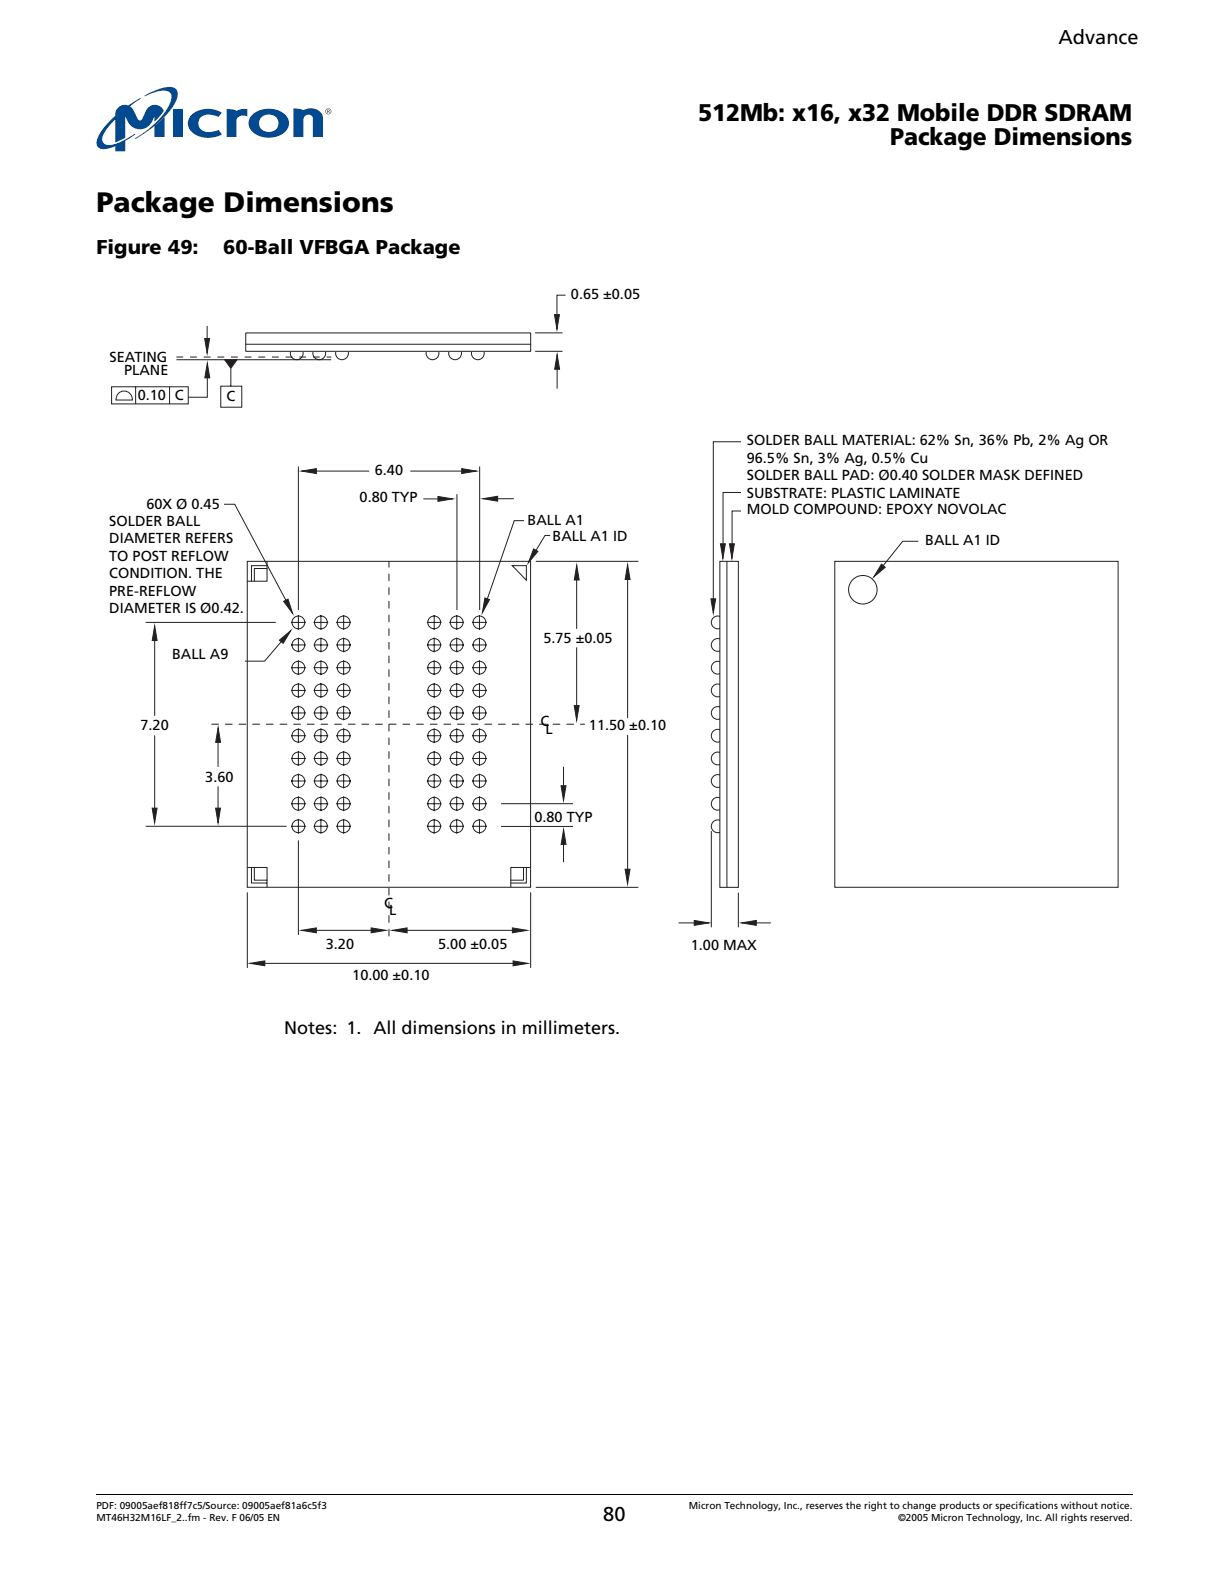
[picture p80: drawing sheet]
<svg xmlns="http://www.w3.org/2000/svg" width="216mm" height="279mm" viewBox="0 0 216 279" stroke-linecap="round" stroke-linejoin="round" font-family="sans-serif">
<defs><g id="words">
<text font-size="4.9" x="16.9" y="37.1">Package Dimensions</text>
<g font-size="4.2">
<text x="122.6" y="21.3">512Mb: x16, x32 Mobile DDR SDRAM</text>
<text x="156.4" y="25.5">Package Dimensions</text>
</g>
<g font-size="3.5">
<text x="185.9" y="7.6">Advance</text>
<text x="16.9" y="44.7">Figure 49:</text>
<text x="39.2" y="44.7">60-Ball VFBGA Package</text>
<text x="106" y="267">80</text>
</g>
<text font-size="3.2" x="49.9" y="181.5">Notes: 1. All dimensions in millimeters.</text>
<g font-size="2.5">
<text x="100.3" y="52.5">0.65 ±0.05</text>
<text x="19.3" y="63.6">SEATING</text>
<text x="21.8" y="65.8">PLANE</text>
<text x="24.2" y="70.3">0.10</text>
<text x="30.7" y="70.2">C</text>
<text x="39.8" y="70.4">C</text>
<text x="65.8" y="83.4">6.40</text>
<text x="131.2" y="78.2">SOLDER BALL MATERIAL: 62% Sn, 36% Pb, 2% Ag OR</text>
<text x="131.2" y="81.3">96.5% Sn, 3% Ag, 0.5% Cu</text>
<text x="25.7" y="89.4">60X Ø 0.45</text>
<text x="63.2" y="88.2">0.80 TYP</text>
<text x="131.2" y="84.3">SOLDER BALL PAD: Ø0.40 SOLDER MASK DEFINED</text>
<text x="131.2" y="87.4">SUBSTRATE: PLASTIC LAMINATE</text>
<text x="19.2" y="92.4">SOLDER BALL</text>
<text x="19.2" y="95.4">DIAMETER REFERS</text>
<text x="92.7" y="92.1">BALL A1</text>
<text x="97.1" y="95">BALL A1 ID</text>
<text x="131.2" y="90.3">MOLD COMPOUND: EPOXY NOVOLAC</text>
<text x="162.5" y="95.7">BALL A1 ID</text>
<text x="19.2" y="98.5">TO POST REFLOW</text>
<text x="19.2" y="101.5">CONDITION. THE</text>
<text x="19.2" y="104.6">PRE-REFLOW</text>
<text x="19.2" y="107.7">DIAMETER IS Ø0.42.</text>
<text x="95.5" y="112.9">5.75 ±0.05</text>
<text x="30.2" y="115.8">BALL A9</text>
<text x="24.7" y="128.2">7.20</text>
<text x="95" y="127.5">C</text>
<text x="95.8" y="128.8">L</text>
<text x="103.5" y="128.3">11.50 ±0.10</text>
<text x="36.1" y="137.3">3.60</text>
<text x="93.9" y="144.3">0.80 TYP</text>
<text x="67.5" y="159.4">C</text>
<text x="68.4" y="160.8">L</text>
<text x="57.2" y="166.7">3.20</text>
<text x="77" y="166.6">5.00 ±0.05</text>
<text x="121.4" y="166.9">1.00 MAX</text>
<text x="61.9" y="172.1">10.00 ±0.10</text>
</g>
<g font-size="1.8">
<text x="16.9" y="264.9">PDF: 09005aef818ff7c5/Source: 09005aef81a6c5f3</text>
<text x="16.9" y="267">MT46H32M16LF_2..fm - Rev. F 06/05 EN</text>
<text x="121" y="264.9">Micron Technology, Inc., reserves the right to change products or specifications without notice.</text>
<text x="157.8" y="267">©2005 Micron Technology, Inc. All rights reserved.</text>
</g>
</g></defs>
<path d="M16.8 262.4l.1 .2z" fill="#000"/>
<path d="M16.9 262.5h182.2" fill="none" stroke="#000" stroke-width=".18"/>
<g fill="#fff">
<path d="M16.9 28h182.1v1.7h-182.1z"/>
<path d="M16.9 15.3h41.5v11.3h-41.5z"/>
</g>
<g fill="#014990">
<path d="M33.8 20a4.6 4.6 0 0 1 5.2-.2l-.6 .7a3.2 3.2 0 0 0-3 0 1.58 1.58 0 0 0-.3 2 1.58 1.58 0 0 0 1.9 .7l1.4-.4 .6 .8a4.7 4.7 0 0 1-5.6-.8 2.01 2.01 0 0 1 .4-2.8z"/>
<path d="M51.5 19.1a2.24 2.24 0 0 1 1.8 .3l.6-.3a2.42 2.42 0 0 1 2.7 1.1l.1 3.9h-1.7v-3.3a.85 .85 0 0 0-1-.7 .85 .85 0 0 0-.7 .9v3.1h-1.8z"/>
<path d="M30.4 19.2h1.7v4.9h-1.7z"/>
<path d="M39.8 19.2l1.3 .1 .4 .1a3.4 3.4 0 0 1 2-.2v1.2h-.3a1.24 1.24 0 0 0-1.7 .7v3h-1.7z"/>
<path d="M27.1 22.1l1.8-1.6v3.6h-1.8z"/>
<path d="M46.1 20.5a1.68 1.68 0 0 1 2.1-.1 1.68 1.68 0 0 1 .5 2.1 1.77 1.77 0 0 1-1.9 .6 1.77 1.77 0 0 1-1.3-1.5l.1-.5zM44.5 20a2.11 2.11 0 0 0 .5 3.7 4.4 4.4 0 0 0 5.4-.9 2.13 2.13 0 0 0-1-3.2 4.6 4.6 0 0 0-4.9 .4z"/>
</g>
<path d="M25.4 16.8a9.2 9.2 0 0 1 4.9-1.5 1.26 1.26 0 0 1 .8 1.8 13.1 13.1 0 0 1-4.2 5.3l-2.4 1.6-.8 .4 .4-.4a16.4 16.4 0 0 0 5.6-5.6 1.68 1.68 0 0 0-.1-2.3 5.2 5.2 0 0 0-4 .7l-.3 .1z" fill="#00817a"/>
<g fill="#014990">
<path d="M20.7 18.9a2.18 2.18 0 0 1 1.9-.4l2.1-1.3-1.9 1.5 .7 .7 .8 1.6 .4 .1 .3-.2a3.3 3.3 0 0 1 1.5-2.3 1.55 1.55 0 0 1 2.2 1l-1.6 1.8v-1a2.8 2.8 0 0 1-2.5 2.3 2.34 2.34 0 0 1-2.2-1.5l-.4-.8v3.8l-1.8 .8v-4.1a5.9 5.9 0 0 0-2.2 3.8 1.14 1.14 0 0 0 1.4 .8 18 18 0 0 0 4.4-2l-1.8 1.3v1.8h-1.8v-.9a3.7 3.7 0 0 1-2.8 .3 1.36 1.36 0 0 1-.2-1.8 11.1 11.1 0 0 1 3-3.9 1.78 1.78 0 0 1 .5-1.4z"/>
<path d="M57.1 19.6a.55 .55 0 0 1 1.1 0 .55 .55 0 0 1-1.1 0zM57.2 19.6a.45 .45 0 0 0 .9 0 .45 .45 0 0 0-.9 0zM57.5 19.2l.4 .1v.1l-.1 .2 .2 .3-.3-.3-.2 .3zM57.6 19.3v.2h.2v-.2z"/>
</g>
<path d="M19.2 50.1h177.5v122.6h-177.5z" fill="#fff"/>
<g fill="none" stroke="#231f20" stroke-width=".18">
<path d="M46.9 98.6v3.5h-3.5M90 99.3h2.5v2.6z"/>
<circle cx="52.1" cy="62" r="1.12"/>
<circle cx="56.1" cy="62" r="1.12"/>
<circle cx="60.1" cy="62" r="1.12"/>
<circle cx="76" cy="62" r="1.12"/>
<circle cx="79.9" cy="62" r="1.12"/>
<circle cx="83.9" cy="62" r="1.12"/>
<circle cx="126.1" cy="113.3" r="1.12"/>
<circle cx="126.1" cy="109.3" r="1.12"/>
<circle cx="126.1" cy="117.3" r="1.12"/>
<circle cx="126.1" cy="137.2" r="1.12"/>
<circle cx="126.1" cy="121.3" r="1.12"/>
<circle cx="126.1" cy="125.2" r="1.12"/>
<circle cx="126.1" cy="133.2" r="1.12"/>
<circle cx="126.1" cy="129.2" r="1.12"/>
<circle cx="126.1" cy="141.1" r="1.12"/>
<circle cx="126.1" cy="145.1" r="1.12"/>
</g>
<path d="M43.2 58.5h50v3.2h-50z" fill="#fff"/>
<path d="M43.2 58.5h50v3.2h-50z" fill="none" stroke="#231f20" stroke-width=".18"/>
<path d="M39.5 63.2h2.1l-1 1.5z" fill="#231f20"/>
<g fill="none" stroke="#231f20" stroke-width=".18">
<path d="M31 63.2h27.2M39.5 63.2h2.1l-1 1.5zM43.2 60.5h50M52.4 82v25.1M54.1 82.7h10.7M72.1 82.7h10.7M80.3 86.8v20.3M84.3 82v25.1M92.1 91.4h-1.8l-5.3 15.5M161.3 95.1h-2.7l-4.1 5M25.7 109.3h22.7M27.2 112.2v13.5"/>
<path d="M110.3 100.4v25.6M27.2 129.2v14.7M38.3 129.9v4.7M38.3 138.2v4.1M99 134.7v4M110.3 129.1v25.3M43.4 156.8v13.1M52.4 147.6v16.5M88.1 141.1h12.5M93.2 156.8v13.1M94.2 155.8h17.9M99 146.9v4.5"/>
<path d="M125 146v16.8M129.7 156.8v6M46 169.2h44.6M70.7 163.4h19.6"/>
</g>
<path d="M37.2 127.2h65.5M68.3 164.4v-65.8" fill="none" stroke="#231f20" stroke-width=".18" stroke-dasharray="1.2 1.2 1.2 1.2 1.2 1.2"/>
<path d="M31 62.7h27.2" fill="none" stroke="#231f20" stroke-width=".18" stroke-dasharray="1.2 1.2 1.2 1.2 1.2 1.2" stroke-linecap="butt"/>
<path d="M154.9 99.1l.6 .5-2 1.7z" fill="#231f20"/>
<path d="M154.9 99.1l.6 .5-2 1.7z" fill="none" stroke="#231f20" stroke-width=".18"/>
<path d="M85.2 105l.8 .3-1.3 2.3z" fill="#231f20"/>
<path d="M96.6 94h-.9l-2.5 4.2M85.2 105l.8 .3-1.3 2.3z" fill="none" stroke="#231f20" stroke-width=".18"/>
<path d="M93.8 96.4l.7 .4-1.7 2z" fill="#231f20"/>
<path d="M94 58.5h4.8M19.6 67.9h13.5v3h-13.5zM20.8 69.1a1.45 1.45 0 0 1 1.7-.3 1.45 1.45 0 0 1 .8 1.4h-2.9l.1-.6zM23.8 67.9v3M29.8 68v2.9M38.8 67.8h3.7v3.7h-3.7zM40.6 64.7v3.1M94 61.7h4.8M97.9 64.3v4M93.8 96.4l.7 .4-1.7 2z" fill="none" stroke="#231f20" stroke-width=".18"/>
<path d="M97.9 62.3l.4 2.5h-.9z" fill="#231f20"/>
<path d="M99.3 51.8h-1.5v4.8M97.9 62.3l.4 2.5h-.9z" fill="none" stroke="#231f20" stroke-width=".18"/>
<path d="M97.4 55.3h.9l-.5 2.5z" fill="#231f20"/>
<path d="M97.4 55.3h.9l-.5 2.5zM36.4 65.9v3.9h-3.3" fill="none" stroke="#231f20" stroke-width=".18"/>
<path d="M36.4 63.8l.4 2.6h-.8z" fill="#231f20"/>
<path d="M36.4 57.2v3.6M36.4 63.8l.4 2.6h-.8z" fill="none" stroke="#231f20" stroke-width=".18"/>
<path d="M36 59.5h.8l-.4 2.5z" fill="#231f20"/>
<path d="M36 59.5h.8l-.4 2.5zM86.9 87.6h3.4" fill="none" stroke="#231f20" stroke-width=".18"/>
<path d="M84.8 87.6l2.6-.4v.8z" fill="#231f20"/>
<path d="M74.4 87.6h3M84.8 87.6l2.6-.4v.8z" fill="none" stroke="#231f20" stroke-width=".18"/>
<path d="M76.9 87.2l2.6 .4-2.6 .4z" fill="#231f20"/>
<path d="M76.9 87.2l2.6 .4-2.6 .4zM132.4 162.1h3" fill="none" stroke="#231f20" stroke-width=".18"/>
<path d="M130.3 162.1l2.6-.5v.9z" fill="#231f20"/>
<path d="M119.2 162.1h3M130.3 162.1l2.6-.5v.9z" fill="none" stroke="#231f20" stroke-width=".18"/>
<path d="M122 161.6l2.5 .5-2.5 .4z" fill="#231f20"/>
<path d="M122 161.6l2.5 .5-2.5 .4z" fill="none" stroke="#231f20" stroke-width=".18"/>
<path d="M53 82.7l2.6-.4v.9z" fill="#231f20"/>
<path d="M53 82.7l2.6-.4v.9z" fill="none" stroke="#231f20" stroke-width=".18"/>
<path d="M81.1 82.3l2.6 .4-2.6 .5z" fill="#231f20"/>
<path d="M81.1 82.3l2.6 .4-2.6 .5z" fill="none" stroke="#231f20" stroke-width=".18"/>
<path d="M26.7 141.9h.9l-.4 2.6z" fill="#231f20"/>
<path d="M26.7 141.9h.9l-.4 2.6z" fill="none" stroke="#231f20" stroke-width=".18"/>
<path d="M27.2 109.9l.4 2.6h-.9z" fill="#231f20"/>
<path d="M27.2 109.9l.4 2.6h-.9z" fill="none" stroke="#231f20" stroke-width=".18"/>
<path d="M37.9 141.9h.8l-.4 2.6z" fill="#231f20"/>
<path d="M37.9 141.9h.8l-.4 2.6z" fill="none" stroke="#231f20" stroke-width=".18"/>
<path d="M38.3 127.8l.4 2.6h-.8z" fill="#231f20"/>
<path d="M38.3 127.8l.4 2.6h-.8z" fill="none" stroke="#231f20" stroke-width=".18"/>
<path d="M90.1 168.8l2.6 .4-2.6 .4z" fill="#231f20"/>
<path d="M90.1 168.8l2.6 .4-2.6 .4z" fill="none" stroke="#231f20" stroke-width=".18"/>
<path d="M90 162.9l2.6 .5-2.6 .4z" fill="#231f20"/>
<path d="M90 162.9l2.6 .5-2.6 .4z" fill="none" stroke="#231f20" stroke-width=".18"/>
<path d="M43.9 169.2l2.6-.5v.9z" fill="#231f20"/>
<path d="M43.9 169.2l2.6-.5v.9z" fill="none" stroke="#231f20" stroke-width=".18"/>
<path d="M68.9 163.4l2.6-.5v.9z" fill="#231f20"/>
<path d="M54.8 163.4h10.7M68.9 163.4l2.6-.5v.9z" fill="none" stroke="#231f20" stroke-width=".18"/>
<path d="M65.2 162.9l2.6 .5-2.6 .4z" fill="#231f20"/>
<path d="M65.2 162.9l2.6 .5-2.6 .4z" fill="none" stroke="#231f20" stroke-width=".18"/>
<path d="M53 163.4l2.6-.5v.9z" fill="#231f20"/>
<path d="M130.2 89.7h-1.6v5.9M53 163.4l2.6-.5v.9z" fill="none" stroke="#231f20" stroke-width=".18"/>
<path d="M128.1 95.5h.9l-.4 2.6z" fill="#231f20"/>
<path d="M128.1 95.5h.9l-.4 2.6zM130.2 86.5h-3.2v9.1" fill="none" stroke="#231f20" stroke-width=".18"/>
<path d="M126.6 95.5h.8l-.4 2.6z" fill="#231f20"/>
<path d="M39.3 88.6h1.9l9 16.8M126.6 95.5h.8l-.4 2.6z" fill="none" stroke="#231f20" stroke-width=".18"/>
<path d="M49.8 105.6l.8-.4 .8 2.5z" fill="#231f20"/>
<path d="M49.8 105.6l.8-.4 .8 2.5zM101.3 101.3v9.1M101.3 113.7v10.6" fill="none" stroke="#231f20" stroke-width=".18"/>
<path d="M100.9 123.9h.8l-.4 2.6z" fill="#231f20"/>
<path d="M100.9 123.9h.8l-.4 2.6z" fill="none" stroke="#231f20" stroke-width=".18"/>
<path d="M101.3 99.3l.4 2.6h-.8z" fill="#231f20"/>
<path d="M101.3 99.3l.4 2.6h-.8z" fill="none" stroke="#231f20" stroke-width=".18"/>
<path d="M98.6 138h.8l-.4 2.6z" fill="#231f20"/>
<path d="M98.6 138h.8l-.4 2.6z" fill="none" stroke="#231f20" stroke-width=".18"/>
<path d="M99 145.7l.4 2.6h-.8z" fill="#231f20"/>
<path d="M99 145.7l.4 2.6h-.8z" fill="none" stroke="#231f20" stroke-width=".18"/>
<path d="M109.8 152.6h.9l-.5 2.6z" fill="#231f20"/>
<path d="M109.8 152.6h.9l-.5 2.6z" fill="none" stroke="#231f20" stroke-width=".18"/>
<path d="M110.3 99.2l.4 2.6h-.9z" fill="#231f20"/>
<path d="M110.3 99.2l.4 2.6h-.9zM50.5 111.4l-4 4.7h-3.5" fill="none" stroke="#231f20" stroke-width=".18"/>
<path d="M49.1 112.4l2-1.7-1.4 2.3z" fill="#231f20"/>
<g fill="none" stroke="#231f20" stroke-width=".18">
<path d="M46.9 99.3h-2.7v2.8M46.9 99.8h-2.2v2.3M94.2 98.6h17.9M49.1 112.4l2-1.7-1.4 2.3zM51.1 109.3h2.6M51.1 113.3h2.6M51.1 117.3h2.6M52.4 108v2.6M52.4 112v2.6M52.4 116v2.5M52.4 120v2.5M55.1 109.3h2.6"/>
<path d="M55.1 113.3h2.6M55.1 117.3h2.6M56.4 108v2.6M56.4 112v2.6M56.4 116v2.5M56.4 120v2.5M59.1 109.3h2.6M59.1 113.3h2.6M59.1 117.3h2.6M60.4 108v2.6M60.4 112v2.6M60.4 116v2.5"/>
<path d="M60.4 120v2.5M75 109.3h2.6M75 113.3h2.6M75 117.3h2.6M76.3 108v2.6M76.3 112v2.6M76.3 116v2.5M76.3 120v2.5M78.9 109.3h2.6M78.9 113.3h2.6M78.9 117.3h2.6M80.2 108v2.6"/>
<path d="M80.2 112v2.6M80.2 116v2.5M80.2 120v2.5M82.9 109.3h2.6M82.9 113.3h2.6M82.9 117.3h2.6M84.2 108v2.6M84.2 112v2.6M84.2 116v2.5M84.2 120v2.5M51.1 121.2h2.6M51.1 125.2h2.6"/>
<path d="M51.1 129.2h2.6M51.1 133.2h2.6M51.1 137.2h2.6M52.4 123.9v2.6M52.4 127.9v2.6M52.4 131.9v2.6M52.4 135.9v2.5M52.4 139.9v2.5M55.1 121.2h2.6M55.1 125.2h2.6M55.1 129.2h2.6M55.1 133.2h2.6"/>
<path d="M55.1 137.2h2.6M56.4 123.9v2.6M56.4 127.9v2.6M56.4 131.9v2.6M56.4 135.9v2.5M56.4 139.9v2.5M59.1 121.2h2.6M59.1 125.2h2.6M59.1 129.2h2.6M59.1 133.2h2.6M59.1 137.2h2.6M60.4 123.9v2.6"/>
<path d="M60.4 127.9v2.6M60.4 131.9v2.6M60.4 135.9v2.5M60.4 139.9v2.5M75 121.2h2.6M75 125.2h2.6M75 129.2h2.6M75 133.2h2.6M75 137.2h2.6M76.3 123.9v2.6M76.3 127.9v2.6M76.3 131.9v2.6"/>
<path d="M76.3 135.9v2.5M76.3 139.9v2.5M78.9 121.2h2.6M78.9 125.2h2.6M78.9 129.2h2.6M78.9 133.2h2.6M78.9 137.2h2.6M80.2 123.9v2.6M80.2 127.9v2.6M80.2 131.9v2.6M80.2 135.9v2.5M80.2 139.9v2.5"/>
<path d="M82.9 121.2h2.6M82.9 125.2h2.6M82.9 129.2h2.6M82.9 133.2h2.6M82.9 137.2h2.6M84.2 123.9v2.6M84.2 127.9v2.6M84.2 131.9v2.6M84.2 135.9v2.5M84.2 139.9v2.5M25.7 145.1h24.6M43.4 152.3h3.5v3.5"/>
<path d="M44.2 152.3v2.8h2.7M44.7 152.3v2.3h2.2M51.1 141.1h2.6M51.1 145.1h2.6M52.4 143.8v2.6M55.1 141.1h2.6M55.1 145.1h2.6M56.4 143.8v2.6M59.1 141.1h2.6M59.1 145.1h2.6M60.4 143.8v2.6M75 141.1h2.6"/>
<path d="M75 145.1h2.6M76.3 143.8v2.6M78.9 141.1h2.6M78.9 145.1h2.6M80.2 143.8v2.6M82.9 141.1h2.6M82.9 145.1h2.6M84.2 143.8v2.6M88.1 145.1h12.5M92 152.3v2.3h-2.3M92.5 152.3v2.8h-2.8M93.2 152.3h-3.5v3.5"/>
<circle cx="52.4" cy="113.3" r="1.12"/>
<circle cx="52.4" cy="109.3" r="1.12"/>
<circle cx="52.4" cy="117.3" r="1.12"/>
<circle cx="56.4" cy="113.3" r="1.12"/>
<circle cx="56.4" cy="109.3" r="1.12"/>
<circle cx="56.4" cy="117.3" r="1.12"/>
<circle cx="60.4" cy="113.3" r="1.12"/>
<circle cx="60.4" cy="109.3" r="1.12"/>
<circle cx="60.4" cy="117.3" r="1.12"/>
<circle cx="76.3" cy="113.3" r="1.12"/>
<circle cx="76.3" cy="109.3" r="1.12"/>
<circle cx="76.3" cy="117.3" r="1.12"/>
<circle cx="80.2" cy="113.3" r="1.12"/>
<circle cx="80.2" cy="109.3" r="1.12"/>
<circle cx="80.2" cy="117.3" r="1.12"/>
<circle cx="84.2" cy="113.3" r="1.12"/>
<circle cx="84.2" cy="109.3" r="1.12"/>
<circle cx="84.2" cy="117.3" r="1.12"/>
<circle cx="52.4" cy="137.2" r="1.12"/>
<circle cx="52.4" cy="121.3" r="1.12"/>
<circle cx="52.4" cy="125.2" r="1.12"/>
<circle cx="52.4" cy="133.2" r="1.12"/>
<circle cx="52.4" cy="129.2" r="1.12"/>
<circle cx="56.4" cy="137.2" r="1.12"/>
<circle cx="56.4" cy="121.3" r="1.12"/>
<circle cx="56.4" cy="125.2" r="1.12"/>
<circle cx="56.4" cy="133.2" r="1.12"/>
<circle cx="56.4" cy="129.2" r="1.12"/>
<circle cx="60.4" cy="137.2" r="1.12"/>
<circle cx="60.4" cy="121.3" r="1.12"/>
<circle cx="60.4" cy="125.2" r="1.12"/>
<circle cx="60.4" cy="133.2" r="1.12"/>
<circle cx="60.4" cy="129.2" r="1.12"/>
<circle cx="76.3" cy="137.2" r="1.12"/>
<circle cx="76.3" cy="121.3" r="1.12"/>
<circle cx="76.3" cy="125.2" r="1.12"/>
<circle cx="76.3" cy="133.2" r="1.12"/>
<circle cx="76.3" cy="129.2" r="1.12"/>
<circle cx="80.2" cy="137.2" r="1.12"/>
<circle cx="80.2" cy="121.3" r="1.12"/>
<circle cx="80.2" cy="125.2" r="1.12"/>
<circle cx="80.2" cy="133.2" r="1.12"/>
<circle cx="80.2" cy="129.2" r="1.12"/>
<circle cx="84.2" cy="137.2" r="1.12"/>
<circle cx="84.2" cy="121.3" r="1.12"/>
<circle cx="84.2" cy="125.2" r="1.12"/>
<circle cx="84.2" cy="133.2" r="1.12"/>
<circle cx="84.2" cy="129.2" r="1.12"/>
<circle cx="52.4" cy="141.2" r="1.12"/>
<circle cx="52.4" cy="145.1" r="1.12"/>
<circle cx="56.4" cy="141.1" r="1.12"/>
<circle cx="56.4" cy="145.1" r="1.12"/>
<circle cx="60.4" cy="141.1" r="1.12"/>
<circle cx="60.4" cy="145.1" r="1.12"/>
<circle cx="76.3" cy="145.1" r="1.12"/>
<circle cx="76.3" cy="141.1" r="1.12"/>
<circle cx="80.2" cy="141.1" r="1.12"/>
<circle cx="80.2" cy="145.1" r="1.12"/>
<circle cx="84.2" cy="141.1" r="1.12"/>
<circle cx="84.2" cy="145.1" r="1.12"/>
</g>
<path d="M126.5 98.6h3.2v57.2h-3.2z" fill="#fff"/>
<g fill="none" stroke="#231f20" stroke-width=".18">
<path d="M130.2 77.6h-4.9v27.8M126.5 98.6h3.2v57.2h-3.2zM127.7 98.6v57.2"/>
<circle cx="151.6" cy="103.6" r="2.51"/>
</g>
<path d="M124.9 105.2h.8l-.4 2.5z" fill="#231f20"/>
<path d="M43.4 98.6h49.8v57.2h-49.8zM146.6 98.6h49.8v57.2h-49.8zM124.9 105.2h.8l-.4 2.5z" fill="none" stroke="#231f20" stroke-width=".18"/>
<use href="#words"/>
</svg>
